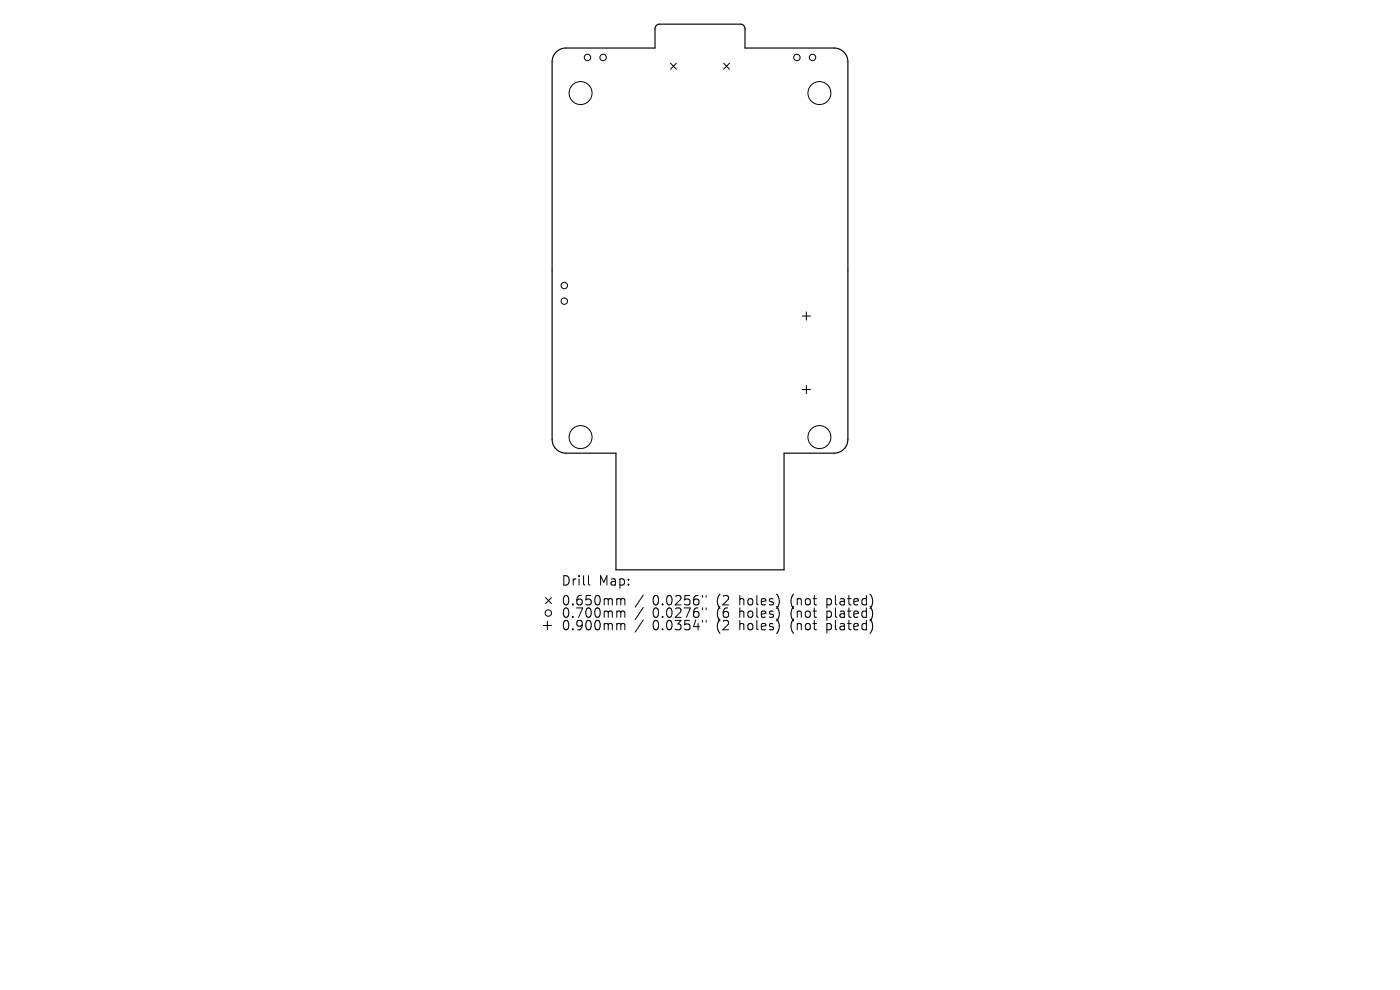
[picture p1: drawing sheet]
<svg xmlns="http://www.w3.org/2000/svg" width="297mm" height="210mm" viewBox="0 0 297 210" stroke-linecap="round" stroke-linejoin="round" font-family="sans-serif">
<defs><g id="words">
<g font-size="2.8">
<text x="119" y="124.5">Drill</text>
<text x="127" y="124.5">Map:</text>
<text x="119" y="128.7">0.650mm</text>
<text x="119" y="131.3">0.700mm</text>
<text x="138.4" y="128.7">0.0256&quot;</text>
<text x="138.4" y="131.3">0.0276&quot;</text>
<text x="152.2" y="128.7">(2</text>
<text x="152.2" y="131.3">(6</text>
<text x="157.1" y="128.7">holes)</text>
<text x="157.1" y="131.3">holes)</text>
<text x="168.2" y="128.7">(not</text>
<text x="168.2" y="131.3">(not</text>
<text x="176" y="128.7">plated)</text>
<text x="176" y="131.3">plated)</text>
<text x="119" y="134">0.900mm</text>
<text x="138.4" y="134">0.0354&quot;</text>
<text x="152.2" y="134">(2</text>
<text x="157.1" y="134">holes)</text>
<text x="168.2" y="134">(not</text>
<text x="176" y="134">plated)</text>
</g>
</g></defs>
<path d="M118 11a2.93 2.93 0 0 1 2-.8h19v-4.1a.97 .97 0 0 1 .9-1h17.2a.97 .97 0 0 1 1 1v4.1h18.9a2.92 2.92 0 0 1 2.9 2.9v80.1a2.92 2.92 0 0 1-2.9 2.9h-10.7v24.8h-35.6v-24.8h-10.7a2.92 2.92 0 0 1-2.9-2.9v-80.1a2.92 2.92 0 0 1 .9-2.1z" fill="none" stroke="#000" stroke-width=".25"/>
<g fill="none" stroke="#000" stroke-width=".21">
<path d="M142.2 13.4l1.3 1.3M143.5 13.4l-1.3 1.3M153.5 13.4l1.3 1.3M154.8 13.4l-1.3 1.3M170.2 67h1.7M171.1 66.2v1.7M170.2 82.6h1.7M171.1 81.8v1.7M115.2 132.7h1.8M115.7 126.8l1.3 1.2M116.1 131.8v1.8M117 126.8l-1.3 1.2"/>
<path d="M124.8 122.1v1.7l.3 .3M131.1 127l.5 .1 .1 .2M131.1 129.6l.5 .1 .1 .2M131.1 132.3h.3l.3 .3M131.7 127.3l.3-.3 .5 .1 .1 1.2M131.7 127.3v1M131.7 129.9v1.1M131.7 132.6v1M131.7 129.9l.3-.3 .5 .1 .1 1.3M131.7 132.6l.3-.3 .5 .1 .1 1.2M136.5 126.2l-1.7 2.6M136.5 128.9l-1.7 2.5"/>
<path d="M136.5 131.5l-1.7 2.6M149 126.3v.4M149 129v.3M149 131.6v.4M149.8 126.3v.4M149.8 129v.3M149.8 131.6v.4"/>
<circle cx="123.2" cy="19.7" r="2.44"/>
<circle cx="124.6" cy="12.2" r=".68"/>
<circle cx="127.9" cy="12.2" r=".68"/>
<circle cx="169.1" cy="12.2" r=".68"/>
<circle cx="172.4" cy="12.2" r=".68"/>
<circle cx="173.8" cy="19.7" r="2.44"/>
<circle cx="119.7" cy="63.9" r=".68"/>
<circle cx="119.7" cy="60.6" r=".68"/>
<circle cx="123.2" cy="92.7" r="2.44"/>
<circle cx="173.8" cy="92.7" r="2.44"/>
<circle cx="116.3" cy="130" r=".68"/>
</g>
<use href="#words"/>
</svg>
